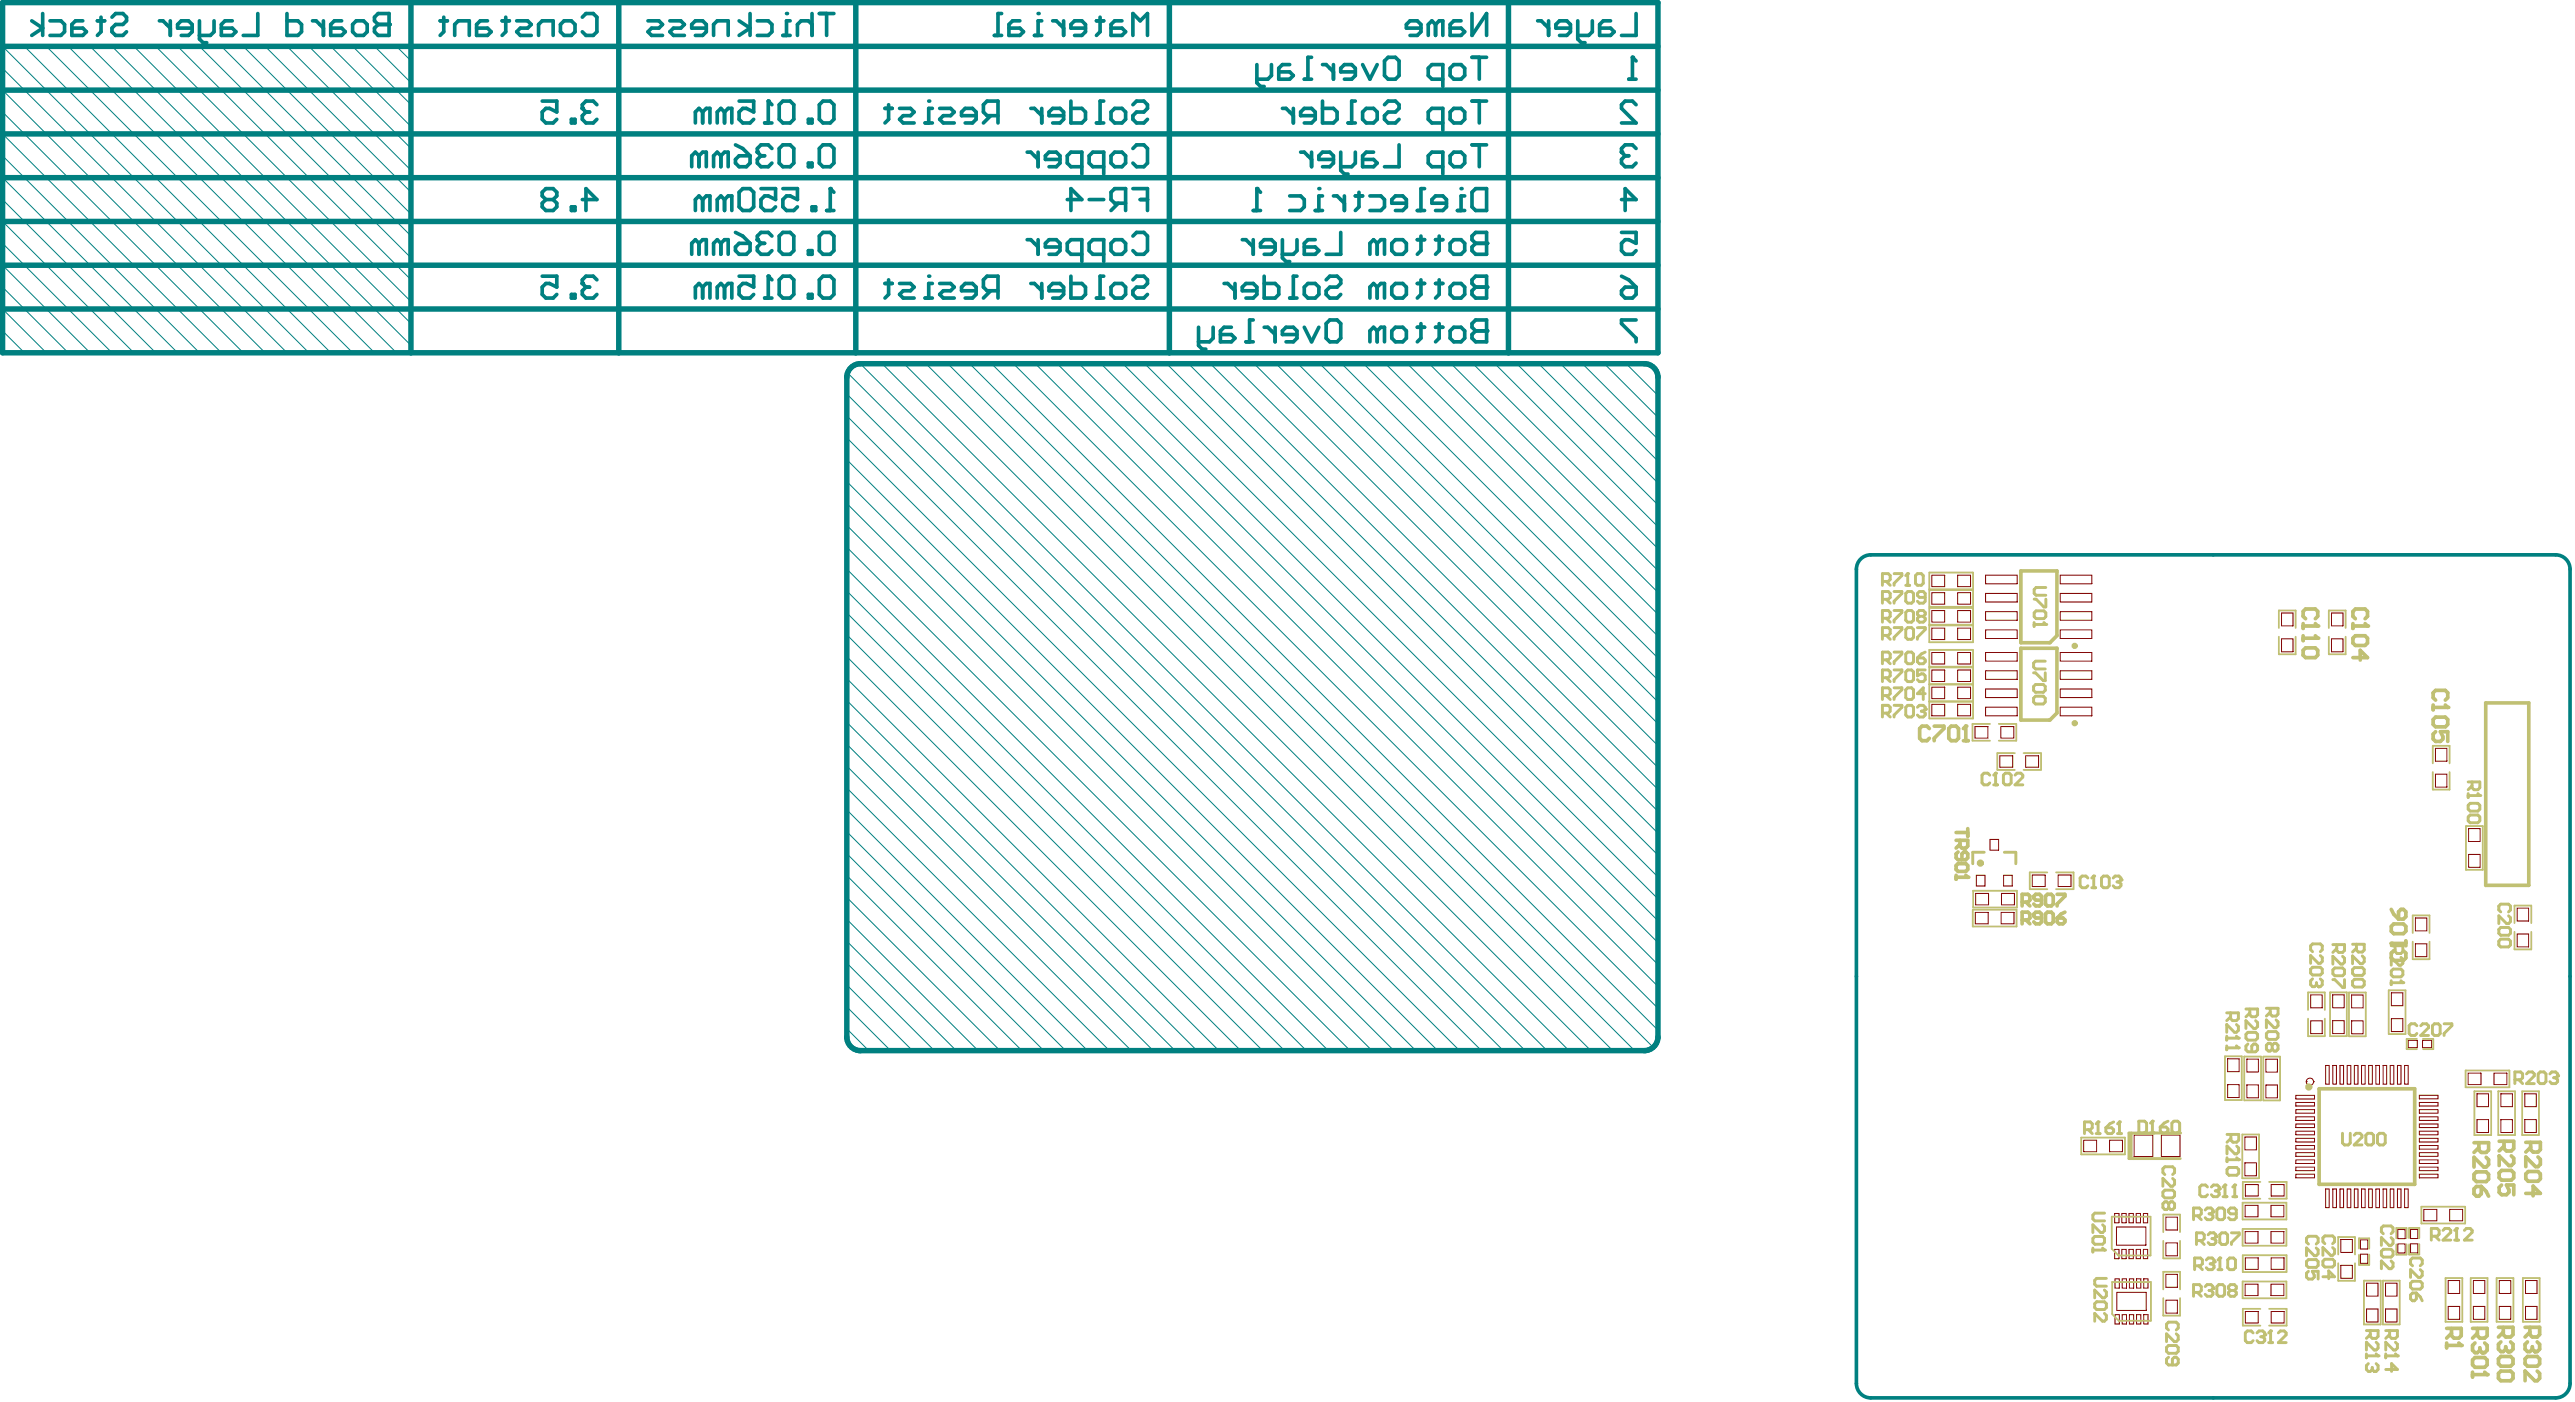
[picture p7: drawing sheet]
<svg xmlns="http://www.w3.org/2000/svg" width="597mm" height="325mm" viewBox="0 0 597 325" stroke-linecap="round" stroke-linejoin="round" font-family="sans-serif">
<g fill="none" stroke="#800000" stroke-width=".23">
<path d="M447.8 137.4h3v2.6h-3zM447.8 133.3h3v2.7h-3zM453.8 137.4h3v2.6h-3zM453.8 133.3h3v2.7h-3zM460.3 137.5h7.3v2h-7.3zM460.3 133.3h7.3v2h-7.3zM477.6 137.5h7.3v2h-7.3zM477.6 133.3h7.3v2h-7.3zM447.8 159.3h3v2.6h-3zM447.8 155.3h3v2.6h-3zM447.8 151.2h3v2.7h-3zM447.8 141.5h3v2.7h-3z"/>
<path d="M447.8 145.6h3v2.6h-3zM453.8 159.3h3v2.6h-3zM453.8 155.3h3v2.6h-3zM453.8 151.2h3v2.7h-3zM453.8 141.5h3v2.7h-3zM453.8 145.6h3v2.6h-3zM460.3 159.7h7.3v2h-7.3zM460.3 155.4h7.3v2h-7.3zM460.3 151.2h7.3v2h-7.3zM460.3 146h7.3v2h-7.3zM460.3 141.7h7.3v2h-7.3zM477.6 159.7h7.3v2h-7.3z"/>
<path d="M477.6 155.4h7.3v2h-7.3zM477.6 151.2h7.3v2h-7.3zM477.6 146h7.3v2h-7.3zM477.6 141.7h7.3v2h-7.3zM528.9 142.1h2.6v3h-2.6zM528.9 148h2.6v3h-2.6zM540.5 142.1h2.6v3h-2.6zM540.5 148h2.6v3h-2.6zM447.8 163.2h3v2.7h-3zM453.8 163.2h3v2.7h-3zM457.8 168.4h3v2.6h-3zM460.3 163.9h7.3v2h-7.3z"/>
<path d="M463.6 175.1h3v2.7h-3zM463.8 168.4h3v2.6h-3zM469.6 175.1h3v2.7h-3zM477.6 163.9h7.3v2h-7.3zM564.5 173.4h2.7v3h-2.7zM564.5 179.4h2.7v3h-2.7zM461.3 194.5h2v2.5h-2zM572.2 198h2.7v3h-2.7zM572.2 192h2.7v3h-2.7zM457.9 211.4h3v2.7h-3zM458 207h3v2.7h-3zM458.1 202.8h2v2.5h-2z"/>
<path d="M463.9 211.4h3v2.7h-3zM464 207h3v2.7h-3zM464.5 202.8h2v2.5h-2zM471.1 202.8h3v2.7h-3zM477.1 202.8h3v2.7h-3zM559.9 218.7h2.7v3h-2.7zM559.9 212.7h2.7v3h-2.7zM583.5 216.4h2.6v3h-2.6zM583.5 210.4h2.6v3h-2.6zM535.6 236.6h2.7v3h-2.7zM535.6 230.6h2.7v3h-2.7zM540.7 236.5h2.7v3h-2.7z"/>
<path d="M540.7 230.6h2.7v2.9h-2.7zM545.1 236.6h2.7v3h-2.7zM545.1 230.6h2.7v3h-2.7zM554.3 230.1h2.7v3h-2.7zM554.3 236.1h2.7v3h-2.7zM516.4 251.4h2.6v3h-2.6zM516.4 245.4h2.6v3h-2.6zM520.8 251.4h2.7v3h-2.7zM520.8 245.4h2.7v3h-2.7zM525.3 251.4h2.6v3h-2.6zM525.3 245.5h2.6v2.9h-2.6zM532.2 258.8h4.3v.8h-4.3z"/>
<path d="M532.2 255.5h4.3v.8h-4.3zM532.2 257.2h4.3v.8h-4.3zM532.2 253.8h4.3v.9h-4.3zM534.6 250.7h.1M534.6 250.7a.85 .85 0 0 0 .9 .8 .85 .85 0 0 0 .8-.8M534.6 250.7a.85 .85 0 0 1 .9-.9 .85 .85 0 0 1 .8 .9M536.3 250.7h.1M539.1 246.9h.8v4.3h-.8zM540.8 246.9h.8v4.3h-.8zM542.4 246.9h.9v4.3h-.9zM544.1 246.9h.8v4.3h-.8zM545.8 246.9h.8v4.3h-.8z"/>
<path d="M547.4 246.9h.9v4.3h-.9zM549.1 246.9h.8v4.3h-.8zM550.7 246.9h.9v4.3h-.9zM552.4 246.9h.8v4.3h-.8zM554.1 246.9h.8v4.3h-.8zM555.7 246.9h.9v4.3h-.9zM557.4 246.9h.8v4.3h-.8zM558.2 241.1h2.1v1.7h-2.1zM560.8 258.8h4.3v.8h-4.3zM560.8 255.5h4.3v.8h-4.3zM560.8 257.2h4.3v.8h-4.3zM560.8 253.8h4.3v.9h-4.3z"/>
<path d="M561.6 241.1h2.1v1.7h-2.1zM572.1 248.7h3v2.7h-3zM574.2 259.5h2.6v3h-2.6zM574.2 253.5h2.6v3h-2.6zM578.1 248.7h3v2.7h-3zM579.7 259.5h2.7v3h-2.7zM579.7 253.5h2.7v3h-2.7zM585.3 259.5h2.6v3h-2.6zM585.3 253.5h2.6v3h-2.6zM483 264.2h3v2.7h-3zM489 264.2h3v2.7h-3zM494.7 263h4.3v5h-4.3z"/>
<path d="M501 263h4.3v5h-4.3zM520.4 263.5h2.7v3h-2.7zM520.4 269.5h2.7v3h-2.7zM520.4 279.3h3v2.7h-3zM520.5 274.5h3v2.7h-3zM526.4 279.3h3v2.7h-3zM526.5 274.5h3v2.7h-3zM532.2 265.5h4.3v.8h-4.3zM532.2 262.1h4.3v.9h-4.3zM532.2 272.1h4.3v.9h-4.3zM532.2 270.5h4.3v.8h-4.3zM532.2 268.8h4.3v.8h-4.3z"/>
<path d="M532.2 267.1h4.3v.9h-4.3zM532.2 263.8h4.3v.8h-4.3zM532.2 260.5h4.3v.8h-4.3zM539.1 275.5h.8v4.4h-.8zM540.8 275.5h.8v4.4h-.8zM542.4 275.5h.9v4.4h-.9zM544.1 275.5h.8v4.4h-.8zM545.8 275.5h.8v4.4h-.8zM547.4 275.5h.9v4.4h-.9zM549.1 275.5h.8v4.4h-.8zM550.7 275.5h.9v4.4h-.9zM552.4 275.5h.8v4.4h-.8z"/>
<path d="M554.1 275.5h.8v4.4h-.8zM555.7 275.5h.9v4.4h-.9zM557.4 275.5h.8v4.4h-.8zM560.8 265.5h4.3v.8h-4.3zM560.8 262.1h4.3v.9h-4.3zM560.8 270.5h4.3v.8h-4.3zM560.8 272.1h4.3v.9h-4.3zM560.8 263.8h4.3v.8h-4.3zM560.8 267.1h4.3v.9h-4.3zM560.8 268.8h4.3v.8h-4.3zM560.8 260.5h4.3v.8h-4.3zM490.2 281.2h1v2.2h-1z"/>
<path d="M490.2 289.5h1v2.2h-1zM490.3 296.4h1v2.1h-1zM490.6 284.4h6.8v4.2h-6.8zM490.7 299.5h6.8v4.2h-6.8zM491.9 281.2h1v2.2h-1zM491.9 289.5h1v2.2h-1zM491.9 296.4h1v2.1h-1zM493.5 289.5h1v2.2h-1zM493.5 281.2h1v2.2h-1zM493.6 296.4h1v2.1h-1zM495.2 281.2h1v2.2h-1zM495.2 289.5h1v2.2h-1z"/>
<path d="M495.3 296.4h1v2.1h-1zM496.8 281.2h1v2.2h-1zM496.8 289.5h1v2.2h-1zM496.9 296.4h1v2.1h-1zM502.1 295.3h2.6v3h-2.6zM502.1 288h2.6v3h-2.6zM502.1 282.1h2.6v2.9h-2.6zM520.4 297.6h3v2.7h-3zM520.4 285.4h3v2.7h-3zM520.5 291.5h3v2.7h-3zM526.4 297.6h3v2.7h-3zM526.4 285.4h3v2.7h-3z"/>
<path d="M526.5 291.5h3v2.7h-3zM542.6 293.2h2.7v3h-2.7zM542.6 287.3h2.7v2.9h-2.7zM547.2 290.7h1.7v2.1h-1.7zM547.2 287.3h1.7v2.1h-1.7zM548.6 297.4h2.6v3h-2.6zM553 297.4h2.6v3h-2.6zM555.8 284.9h1.7v2.2h-1.7zM555.8 288.3h1.7v2.1h-1.7zM558.8 284.9h1.7v2.1h-1.7zM558.8 288.2h1.7v2.2h-1.7zM561.9 280.3h3v2.6h-3z"/>
<path d="M567.5 296.8h2.7v3h-2.7zM567.9 280.3h3v2.6h-3zM573.3 296.8h2.7v3h-2.7zM579.3 296.8h2.7v3h-2.7zM585.4 296.8h2.7v3h-2.7zM490.3 304.7h1v2.1h-1zM491.9 304.7h1v2.1h-1zM493.6 304.7h1v2.1h-1zM495.3 304.7h1v2.1h-1zM496.9 304.7h1v2.1h-1zM502.1 301.3h2.6v3h-2.6zM520.5 303.9h3v2.7h-3z"/>
<path d="M526.5 303.9h3v2.7h-3zM548.6 303.4h2.6v3h-2.6zM553 303.4h2.6v3h-2.6zM567.5 302.8h2.7v2.9h-2.7zM573.3 302.8h2.7v2.9h-2.7zM579.3 302.8h2.7v2.9h-2.7zM585.4 302.8h2.7v2.9h-2.7z"/>
</g>
<g fill="none" stroke="#c0c073" stroke-width=".42">
<path d="M447.2 132.7h10.2v3.9h-10.2zM447.2 136.7h10.2v3.9h-10.2zM447.2 140.9h10.2v3.9h-10.2zM447.2 144.9h10.2v3.9h-10.2zM447.2 150.6h10.2v3.9h-10.2zM447.2 154.7h10.2v3.9h-10.2zM447.2 158.6h10.2v3.9h-10.2zM528.3 147.6v4h3.8v-4M528.3 145.5v-4h3.8v4M539.8 147.6v4h3.9v-4M539.8 145.5v-4h3.9v4M447.2 162.6h10.2v3.9h-10.2z"/>
<path d="M461.3 167.8h-4.1v3.9h4.1M463.3 167.8h4.1v3.9h-4.1M467 174.5h-4v3.9h4M469.1 174.5h4v3.9h-4M563.9 176.9v-4.1h3.9v4.1M563.9 178.9v4.1h3.9v-4.1M571.6 191.4h3.9v10.2h-3.9zM457.3 210.8h10.1v3.9h-10.1zM457.4 206.4h10.1v3.9h-10.1zM474.6 202.2h-4.1v3.9h4.1M476.6 202.2h4.1v3.9h-4.1M559.3 218.2v4.1h3.9v-4.1"/>
<path d="M559.3 216.2v-4h3.9v4M582.9 213.9v-4h3.9v4M582.9 216v4h3.9v-4M535 234v-4h3.9v4M535 236.1v4h3.9v-4M540.1 230h3.9v10.1h-3.9zM544.5 230h3.9v10.2h-3.9zM553.7 229.5h3.9v10.1h-3.9zM515.8 244.8h3.9v10.1h-3.9zM520.2 244.9h3.9v10.1h-3.9zM524.6 244.9h3.9v10.1h-3.9zM560.2 240.8h-2.3v2.3h2.3"/>
<path d="M561.6 240.8h2.4M564.1 240.8v2.3h-2.4M571.5 248.1h10.2v3.9h-10.2zM573.6 252.9h3.9v10.1h-3.9zM579.1 252.9h3.9v10.1h-3.9zM584.6 252.9h3.9v10.1h-3.9zM482.4 263.6h10.2v3.9h-10.2zM519.8 262.9h3.9v10.2h-3.9zM519.9 278.7h10.1v3.9h-10.1zM524 273.9h-4.1v3.9h4.1M526 273.9h4v3.9h-4M561.3 279.7h10.1v3.8h-10.1z"/>
<path d="M489.5 282h9v9h-7.4l-1.6-1.6zM489.6 297.1h9v9h-7.4l-1.6-1.6zM501.5 285.5v-4h3.8v4M501.5 287.6v4h3.8v-4M501.5 298.8v-4.1h3.8v4.1M519.9 284.8h10.1v3.9h-10.1zM519.9 297h10.1v3.9h-10.1zM519.9 290.9h10.1v3.9h-10.1zM542 290.7v-4h3.9v4M542 292.8v4h3.9v-4M546.8 289.4v-2.4h2.4v2.4M546.8 290.8v2.4h2.4"/>
<path d="M548 296.8h3.9v10.1h-3.9zM549.2 290.7v2.4M552.4 296.8h3.9v10.1h-3.9zM555.5 287v-2.4h2.3v2.4M557.8 288.4v2.4h-2.3v-2.4M558.4 286.9v-2.3h2.4v2.3M558.4 288.4v2.3h2.4M560.8 288.3v2.4M566.9 296.2h3.9v10.1h-3.9zM572.7 296.2h3.9v10.1h-3.9zM578.7 296.2h3.9v10.1h-3.9zM584.8 296.2h3.9v10.1h-3.9z"/>
<path d="M501.5 300.8v4.1h3.8v-4.1M524 303.3h-4.1v3.9h4.1M526 303.3h4v3.9h-4"/>
</g>
<path d="M494 262.6v5.9M505.5 262.6h-12v5.9h11.9M553 308.4h2.7v1.3l-.4 .5h-.9l-.5-.5v-1.3M553 313.8v.9M553 314.2h2.7M553.9 309.3l-.9 .9M555.3 311.1l.4 .4v.9l-.4 .5h-.5l-1.8-1.8v1.8" fill="none" stroke="#c0c073" stroke-width=".68"/>
<path d="M468.4 132.3h8.4v15l-1.6 1.7h-6.8zM468.4 150.2h8.4v15l-1.6 1.7h-6.8zM576.2 162.9h10v42.3h-10zM537.6 252.3h22.1v22.2h-22.1zM573.5 264.8h3.4v1.7l-.6 .6h-1.1l-.6-.6v-1.7M573.5 275.5l.6-.5h1.1v1.7l-.6 .5h-.5l-.6-.5zM574.1 271.6h2.2l.6 .5v1.2l-.6 .5h-2.2l-.6-.5v-1.2zM574.6 265.9l-1.1 1.2M575.2 275l1.1 1.1 .6 1.1M576.3 268.2l.6 .6v1.1l-.6 .6h-.6l-2.2-2.3v2.3" fill="none" stroke="#c0c073" stroke-width=".85"/>
<path d="M460 197.5h-2.7v2.7M464.6 197.5h2.7v2.7" fill="none" stroke="#c0c073" stroke-width=".67"/>
<circle cx="555.7" cy="314.2" r=".34" fill="#c0c073"/>
<g fill="none" stroke="#c0c073" stroke-width=".68">
<path d="M520.6 233.8h2.7v1.4l-.4 .4h-.9l-.5-.4v-1.4M520.6 239.7l.5-.5h1.8l.4 .5v.9l-.4 .4h-1.8l-.5-.4zM521.5 234.7l-.9 .9M522.9 236.5l.4 .5v.9l-.4 .4h-.5l-1.8-1.8v1.8M525.4 233.7h2.7v1.3l-.5 .5h-.9l-.4-.5v-1.3M525.4 239.5l.4-.4h1.8l.5 .4v.9l-.5 .5h-1.8l-.4-.5zM526.3 234.6l-.9 .9M527.6 236.4l.5 .4v.9l-.5 .5h-.4l-1.8-1.8v1.8M521.1 241.9l-.5 .5v.9l.5 .5h1.8l.4-.5v-.9l-.4-.5h-.5l-.4 .5v1.4M526.7 242.2l.5-.4h.4l.5 .4v.9l-.5 .5h-.4l-.5-.5M526.7 242.2l-.4-.4h-.5l-.4 .4v.9l.4 .5h.5l.4-.5M526.7 242.2v.9"/>
<path d="M485.1 287l.5-.5h1.8l.4 .5v.9l-.4 .4h-1.8l-.5-.4zM485.1 289.2v1M485.1 289.7h2.7M487.4 283.8l.4 .5v.9l-.4 .4h-.5l-1.8-1.8v1.8M487.8 281.1h-2.2l-.5 .5v.9l.5 .4h2.2M534.7 292.4l.4-.5h1.8l.5 .5v.9l-.5 .4h-1.8l-.4-.4zM535.1 288.3l-.4-.4v-.9l.4-.5h1.8l.5 .5v.9l-.5 .4M535.1 294.6l-.4 .5v.9l.4 .4h.9l.5-.4v-.5l-.5-.9h1.4v1.8M536.9 289.2l.5 .5v.9l-.5 .4h-.4l-1.8-1.8v1.8M553 317.4h2.7l-1.3-1.4v1.8M555.3 313.8l.4 .4"/>
</g>
<circle cx="487.8" cy="289.7" r=".34" fill="#c0c073"/>
<path d="M471.4 159.1l.4-.5h1.9l.4 .5v.9l-.4 .4h-1.9l-.4-.4zM471.4 155.9h.4l1.9 1.8h.4v-1.8M474.1 153.2h-2.3l-.4 .5v.9l.4 .4h2.3M471.4 161.8l.4-.5h1.9l.4 .5v.9l-.4 .4h-1.9l-.4-.4zM487.4 289.2l.4 .5M487.8 299l.5 .4v.9l-.5 .5h-.4l-1.8-1.8v1.8M488.3 296.3h-2.3l-.4 .4v.9l.4 .5h2.3M485.6 302.1l.4-.4h1.8l.5 .4v.9l-.5 .5h-1.8l-.4-.5zM487.8 304.4l.5 .4v.9l-.5 .5h-.4l-1.8-1.8v1.8" fill="none" stroke="#c0c073" stroke-width=".68"/>
<path d="M573.2 307.8h3.3v1.7l-.5 .6h-1.2l-.5-.6v-1.7M574.3 309l-1.1 1.1M576 311.2l.5 .6v1.1l-.5 .6h-.6" fill="none" stroke="#c0c073" stroke-width=".85"/>
<circle cx="575.4" cy="313.5" r=".42" fill="#c0c073"/>
<path d="M573.2 315.2l.5-.6h2.3l.5 .6v1.1l-.5 .6h-2.3l-.5-.6zM573.2 318v1.1M573.2 318.6h3.3M573.7 311.2l-.5 .6v1.1l.5 .6h.6l.5-.6M574.8 312.9l.6 .6M574.8 312.4v.5" fill="none" stroke="#c0c073" stroke-width=".85"/>
<circle cx="576.5" cy="318.6" r=".42" fill="#c0c073"/>
<path d="M567.1 307.8h3.4v1.7l-.5 .6h-1.2l-.5-.6v-1.7M567.1 311.2v1.2M567.1 311.8h3.4M568.3 309l-1.2 1.1M576 318l.5 .6" fill="none" stroke="#c0c073" stroke-width=".85"/>
<circle cx="570.5" cy="311.8" r=".42" fill="#c0c073"/>
<path d="M570 311.2l.5 .6" fill="none" stroke="#c0c073" stroke-width=".85"/>
<path d="M554.3 219.2h2.7v1.3l-.4 .5h-1l-.4-.5v-1.3M554.3 225l.4-.4h1.9l.4 .4v.9l-.4 .5h-1.9l-.4-.5zM554.3 227.3v.9M554.3 227.7h2.7M555.2 220.1l-.9 .9M556.6 221.9l.4 .4v.9l-.4 .5h-.5l-1.8-1.8v1.8" fill="none" stroke="#c0c073" stroke-width=".68"/>
<circle cx="557" cy="227.7" r=".34" fill="#c0c073"/>
<path d="M540.8 218.9h2.7v1.4l-.5 .4h-.9l-.4-.4v-1.4M541.7 219.8l-.9 .9M540.8 224.8l.4-.5h1.8l.5 .5v.9l-.5 .4h-1.8l-.4-.4zM540.8 227h.4l1.8 1.8h.5v-1.8M543 221.6l.5 .5v.9l-.5 .4h-.4l-1.8-1.8v1.8M556.6 227.3l.4 .4" fill="none" stroke="#c0c073" stroke-width=".68"/>
<path d="M533.9 144.5v1.1M533.9 145.1h3.4M534.4 143.4l-.5-.6v-1.1l.5-.6h2.3l.6 .6v1.1l-.6 .6" fill="none" stroke="#c0c073" stroke-width=".85"/>
<circle cx="537.3" cy="145.1" r=".42" fill="#c0c073"/>
<path d="M533.9 147.3v1.2M533.9 147.9h3.4M536.7 144.5l.6 .6" fill="none" stroke="#c0c073" stroke-width=".85"/>
<circle cx="537.3" cy="147.9" r=".42" fill="#c0c073"/>
<path d="M534.4 150.1h2.3l.6 .6v1.1l-.6 .6h-2.3l-.5-.6v-1.1zM536.7 147.3l.6 .6" fill="none" stroke="#c0c073" stroke-width=".85"/>
<path d="M471.5 138.9h.5l1.8 1.8h.4v-1.8M474.2 136.2h-2.2l-.5 .4v.9l.5 .5h2.2M471.5 144.3v.9M471.5 144.7h2.7M472 141.6h1.8l.4 .4v.9l-.4 .5h-1.8l-.5-.5v-.9z" fill="none" stroke="#c0c073" stroke-width=".68"/>
<circle cx="474.2" cy="144.7" r=".34" fill="#c0c073"/>
<path d="M473.8 144.3l.4 .4M495.8 259.8h1.3l.5 .5v1.8l-.5 .4h-1.3zM498.9 259.8v2.7M498.5 262.5h.9" fill="none" stroke="#c0c073" stroke-width=".68"/>
<circle cx="498.9" cy="259.8" r=".34" fill="#c0c073"/>
<path d="M436.4 165.3h1.3l.5-.5v-.9l-.5-.4h-1.3v2.7M437.3 165.3l.9 .9M439.1 163.5h1.8v.4l-1.8 1.8v.5M441.8 163.9l.4-.4h.9l.5 .4v1.8l-.5 .5h-.9l-.4-.5zM444.5 163.9l.4-.4h.9l.5 .4v.5M498.9 259.8l-.4 .5M502.6 259.8l-.9 .5-.9 .9M500.8 261.2h1.3l.5 .4v.5l-.5 .4h-.9l-.4-.4zM503.5 260.3l.4-.5h.9l.5 .5v1.8l-.5 .4h-.9l-.4-.4z" fill="none" stroke="#c0c073" stroke-width=".68"/>
<path d="M468.7 213.2h1.4l.4-.5v-.9l-.4-.4h-1.4v2.7M469.6 213.2l.9 .9M473.2 212.7h-1.3l-.5-.4v-.5l.5-.4h.9l.4 .4v1.8l-.4 .5h-.9l-.5-.5M474.1 211.8l.5-.4h.9l.4 .4v1.8l-.4 .5h-.9l-.5-.5zM476.9 212.7h1.3l.5 .5v.4l-.5 .5h-.9l-.4-.5zM478.7 211.4l-.9 .4-.9 .9" fill="none" stroke="#c0c073" stroke-width=".85"/>
<circle cx="446.3" cy="164.4" r=".34" fill="#c0c073"/>
<g fill="none" stroke="#c0c073" stroke-width=".68">
<path d="M436.4 138.9h1.3l.5-.5v-.9l-.5-.4h-1.3v2.7M437.3 138.9l.9 .9M439.1 137.1h1.8v.4l-1.8 1.8v.5M441.8 137.5l.4-.4h.9l.5 .4v1.8l-.5 .5h-.9l-.4-.5zM446.3 138.4h-1.4l-.4-.4v-.5l.4-.4h.9l.5 .4v1.8l-.5 .5h-.9l-.4-.5M436.4 152.9h1.3l.5-.4v-.9l-.5-.5h-1.3v2.7M437.3 152.9l.9 .9M439.1 151.1h1.8v.5l-1.8 1.8v.4M441.8 151.6l.4-.5h.9l.5 .5v1.8l-.5 .4h-.9l-.4-.4zM444.5 152.5h1.3l.5 .4v.5l-.5 .4h-.9l-.4-.4zM446.3 151.1l-.9 .5-.9 .9M445.4 164.8h.4"/>
<path d="M445.8 164.8l.5 .5v.4l-.5 .5h-.9l-.4-.5M446.3 164.4l-.5 .4M583 250.2h1.3l.5-.4v-.9l-.5-.5h-1.3v2.7M583.9 250.2l.9 .9M585.7 248.9l.4-.5h.9l.5 .5v.4l-1.8 1.8h1.8M588.8 248.4h.9l.5 .5v1.8l-.5 .4h-.9l-.4-.4v-1.8zM591.1 248.9l.4-.5h.9l.5 .5v.4"/>
</g>
<path d="M579.3 264.5h3.4v1.7l-.6 .5h-1.1l-.6-.5v-1.7M579.3 271.8l.6-.6h2.2l.6 .6v1.1l-.6 .6h-2.2l-.6-.6zM579.9 274.6l-.6 .6v1.1l.6 .6h1.1l.6-.6v-.6l-.6-1.1h1.7v2.3M580.4 265.6l-1.1 1.1M582.1 267.9l.6 .5v1.2l-.6 .5h-.5l-2.3-2.2v2.2M585.5 264.7h3.4v1.7l-.6 .6h-1.1l-.6-.6v-1.7M585.5 272.1l.6-.6h2.2l.6 .6v1.1l-.6 .5h-2.2l-.6-.5zM585.5 276.6h3.4l-1.7-1.7v2.2M586.6 265.9l-1.1 1.1M588.3 268.1l.6 .6v1.1l-.6 .6h-.6l-2.2-2.3v2.3" fill="none" stroke="#c0c073" stroke-width=".85"/>
<circle cx="592.9" cy="249.3" r=".34" fill="#c0c073"/>
<path d="M572.1 181.2h2.7v1.4l-.4 .4h-.9l-.5-.4v-1.4M572.1 183.9v.9M572.1 184.4h2.7M573 182.1l-.9 .9M579.2 215.4l.5-.5h1.8l.4 .5v.9l-.4 .4h-1.8l-.5-.4zM579.2 218.1l.5-.5h1.8l.4 .5v.9l-.4 .4h-1.8l-.5-.4zM579.7 211.3l-.5-.4v-.9l.5-.5h1.8l.4 .5v.9l-.4 .4M581.5 212.2l.4 .5v.9l-.4 .4h-.5l-1.8-1.8v1.8M592 249.8h.4M592.4 249.8l.5 .4v.5l-.5 .4h-.9l-.4-.4M592.9 249.3l-.5 .5" fill="none" stroke="#c0c073" stroke-width=".68"/>
<circle cx="574.8" cy="184.4" r=".34" fill="#c0c073"/>
<path d="M572.1 186.6l.5-.4h1.8l.4 .4v.9l-.4 .5h-1.8l-.5-.5zM572.1 189.3l.5-.4h1.8l.4 .4v.9l-.4 .5h-1.8l-.5-.5zM574.4 183.9l.4 .5M548.5 308.4h2.8v1.3l-.5 .5h-.9l-.5-.5v-1.3M548.5 313.8v.9M548.5 314.2h2.8M549.4 309.3l-.9 .9M550.8 311.1l.5 .4v.9l-.5 .5h-.4l-1.9-1.8v1.8" fill="none" stroke="#c0c073" stroke-width=".68"/>
<circle cx="551.3" cy="314.2" r=".34" fill="#c0c073"/>
<path d="M550.8 313.8l.5 .4M550.8 316l.5 .5v.9l-.5 .4h-.4" fill="none" stroke="#c0c073" stroke-width=".68"/>
<circle cx="550.4" cy="317.8" r=".34" fill="#c0c073"/>
<g fill="none" stroke="#c0c073" stroke-width=".68">
<path d="M543 262.6v2.3l.5 .4h.9l.4-.4v-2.3M545.7 263.1l.5-.5h.9l.4 .5v.4l-1.8 1.8h1.8M548.4 263.1l.5-.5h.9l.4 .5v1.8l-.4 .4h-.9l-.5-.4zM551.1 263.1l.5-.5h.9l.4 .5v1.8l-.4 .4h-.9l-.5-.4zM552 290l.5-.5h1.8l.4 .5v.9l-.4 .4h-1.8l-.5-.4zM552.5 285.9l-.5-.4v-.9l.5-.5h1.8l.4 .5v.9l-.4 .4M554.3 286.8l.4 .5v.9l-.4 .4h-.5l-1.8-1.8v1.8M554.3 292.2l.4 .5v.9l-.4 .4h-.5l-1.8-1.8v1.8M558.8 297.4l.4-.5h1.8l.5 .5v.9l-.5 .4h-1.8l-.4-.4zM559.2 293.3l-.4-.4v-.9l.4-.5h1.8l.5 .5v.9l-.5 .4M560.1 299.6l.9 .9 .5 .9M561 294.2l.5 .5v.9l-.5 .4h-.4l-1.8-1.8v1.8"/>
<path d="M549 316l-.5 .5v.9l.5 .4h.4l.5-.4M549.9 317.4l.5 .4M549.9 316.9v.5M558.8 300.1l.4-.5h.9v1.4l-.4 .4h-.5l-.4-.4z"/>
</g>
<path d="M554.3 218.6h3.4M557.7 218.1v1.1M554.9 220.3l-.6 .6v1.1l.6 .6h2.2l.6-.6v-1.1l-.6-.6" fill="none" stroke="#c0c073" stroke-width=".85"/>
<circle cx="554.3" cy="218.6" r=".42" fill="#c0c073"/>
<path d="M554.3 218.6l.6 .6M554.3 214.7l.6-.6h2.2l.6 .6v1.1l-.6 .6h-2.2l-.6-.6zM554.3 210.7l.6 1.2 1.1 1.1M556 211.3l.6-.6h.5l.6 .6v1.1l-.6 .6h-1.1z" fill="none" stroke="#c0c073" stroke-width=".85"/>
<path d="M522.3 308.9l-.5-.5h-.9l-.4 .5v1.8l.4 .4h.9l.5-.4M523.2 308.9l.4-.5h.9l.5 .5v.4" fill="none" stroke="#c0c073" stroke-width=".68"/>
<circle cx="525" cy="309.3" r=".34" fill="#c0c073"/>
<path d="M524.1 309.8h.4M524.5 309.8l.5 .4v.5l-.5 .4h-.9l-.4-.4M525 309.3l-.5 .5M525.9 311.1h.9M526.3 308.4v2.7" fill="none" stroke="#c0c073" stroke-width=".68"/>
<circle cx="526.3" cy="308.4" r=".34" fill="#c0c073"/>
<path d="M516.2 262.9h2.7v1.4l-.4 .4h-.9l-.5-.4v-1.4M516.2 268.3v.9M516.2 268.8h2.7M517.1 263.8l-.9 .9M518.5 265.6l.4 .5v.9l-.4 .4h-.5l-1.8-1.8v1.8M526.3 308.4l-.4 .5M528.1 308.9l.5-.5h.9l.4 .5v.4l-1.8 1.8h1.8" fill="none" stroke="#c0c073" stroke-width=".68"/>
<circle cx="518.9" cy="268.8" r=".34" fill="#c0c073"/>
<path d="M516.2 234.7h2.7v1.4l-.5 .4h-.9l-.4-.4v-1.4M517.1 235.6l-.9 .9M518.4 237.4l.5 .5v.9l-.5 .4h-.4l-1.8-1.8v1.8M516.2 240.1v.9M516.2 240.6h2.7M516.2 271l.5-.4h1.8l.4 .4v.9l-.4 .5h-1.8l-.5-.5zM518.5 268.3l.4 .5" fill="none" stroke="#c0c073" stroke-width=".68"/>
<circle cx="518.9" cy="240.6" r=".34" fill="#c0c073"/>
<path d="M516.2 242.4v.9M516.2 242.8h2.7M518.4 240.1l.5 .5" fill="none" stroke="#c0c073" stroke-width=".68"/>
<circle cx="518.9" cy="242.8" r=".34" fill="#c0c073"/>
<g fill="none" stroke="#c0c073" stroke-width=".68">
<path d="M436.4 134.7h1.3l.5-.4v-.9l-.5-.5h-1.3v2.7M437.3 134.7l.9 .9M439.1 132.9h1.8v.5l-1.8 1.8v.4M441.8 135.6h.9M442.2 132.9v2.7M436.4 143.3h1.3l.5-.5v-.9l-.5-.4h-1.3v2.7M436.4 157.1h1.3l.5-.5v-.9l-.5-.4h-1.3v2.7M437.3 157.1l.9 .9M437.3 143.3l.9 .9M439.1 155.3h1.8v.4l-1.8 1.8v.5M439.1 141.5h1.8v.4l-1.8 1.8v.5M439.1 159.4h1.8v.5l-1.8 1.8v.4"/>
<path d="M441.8 155.7l.4-.4h.9l.5 .4v1.8l-.5 .5h-.9l-.4-.5zM441.8 141.9l.4-.4h.9l.5 .4v1.8l-.5 .5h-.9l-.4-.5zM441.8 159.9l.4-.5h.9l.5 .5v1.8l-.5 .4h-.9l-.4-.4zM444.9 142.8l-.4-.4v-.5l.4-.4h.9l.5 .4v.5l-.5 .4M444.9 142.8l-.4 .5v.4l.4 .5h.9l.5-.5v-.4l-.5-.5M444.9 142.8h.9M446.3 155.3h-1.8v1.3l.9-.4h.4l.5 .4v.9l-.5 .5h-.9l-.4-.5M436.4 161.2h1.3l.5-.4v-.9l-.5-.5h-1.3v2.7M437.3 161.2l.9 .9M446.3 160.8h-1.8l1.3-1.4v2.7M518.4 242.4l.5 .4"/>
</g>
<path d="M468.7 209.1h1.4l.4-.5v-.9l-.4-.5h-1.4v2.8M469.6 209.1l.9 .9M473.2 208.6h-1.3l-.5-.4v-.5l.5-.5h.9l.4 .5v1.8l-.4 .5h-.9l-.5-.5M474.1 207.7l.5-.5h.9l.4 .5v1.8l-.4 .5h-.9l-.5-.5zM476.9 207.2h1.8v.5l-1.8 1.8v.5" fill="none" stroke="#c0c073" stroke-width=".85"/>
<circle cx="442.2" cy="132.9" r=".34" fill="#c0c073"/>
<path d="M442.2 132.9l-.4 .5M444 133.4l.5-.5h.9l.4 .5v1.8l-.4 .4h-.9l-.5-.4z" fill="none" stroke="#c0c073" stroke-width=".68"/>
<path d="M579.2 307.6h3.3v1.7l-.5 .5h-1.2l-.5-.5v-1.7M580.3 308.7l-1.1 1.1M582 311l.5 .5v1.2l-.5 .5h-.6" fill="none" stroke="#c0c073" stroke-width=".85"/>
<circle cx="581.4" cy="313.2" r=".42" fill="#c0c073"/>
<path d="M579.2 314.9l.5-.5h2.3l.5 .5v1.1l-.5 .6h-2.3l-.5-.6zM579.7 311l-.5 .5v1.2l.5 .5h.6l.5-.5M579.7 317.7h2.3l.5 .6v1.1l-.5 .6h-2.3l-.5-.6v-1.1zM580.8 312.7l.6 .5M580.8 312.1v.6M585.3 307.6h3.4v1.7l-.6 .5h-1.1l-.5-.5v-1.7M586.5 308.7l-1.2 1.1M588.1 311l.6 .5v1.2l-.6 .5h-.5" fill="none" stroke="#c0c073" stroke-width=".85"/>
<circle cx="587.6" cy="313.2" r=".42" fill="#c0c073"/>
<path d="M564 163.4v1.1M564 163.9h3.4M564.6 162.2l-.6-.5v-1.1l.6-.6h2.2l.6 .6v1.1l-.6 .5M585.3 314.9l.6-.5h2.2l.6 .5v1.1l-.6 .6h-2.2l-.6-.6zM585.9 311l-.6 .5v1.2l.6 .5h.6l.5-.5M587 312.7l.6 .5M587 312.1v.6M588.1 317.7l.6 .6v1.1l-.6 .6h-.5l-2.3-2.3v2.3" fill="none" stroke="#c0c073" stroke-width=".85"/>
<path d="M545.3 218.8h2.7v1.4l-.4 .4h-.9l-.5-.4v-1.4M546.2 219.7l-.9 .9M545.3 224.7l.5-.5h1.8l.4 .5v.9l-.4 .4h-1.8l-.5-.4zM545.3 227.4l.5-.5h1.8l.4 .5v.9l-.4 .4h-1.8l-.5-.4zM547.6 221.5l.4 .5v.9l-.4 .4h-.5l-1.8-1.8v1.8" fill="none" stroke="#c0c073" stroke-width=".68"/>
<circle cx="567.4" cy="163.9" r=".42" fill="#c0c073"/>
<path d="M545.4 144.5v1.1M545.4 145.1h3.4M546 143.4l-.6-.6v-1.1l.6-.6h2.2l.6 .6v1.1l-.6 .6M564.6 166.2h2.2l.6 .6v1.1l-.6 .5h-2.2l-.6-.5v-1.1zM564.6 169.6l-.6 .5v1.2l.6 .5h1.1l.6-.5v-.6l-.6-1.1h1.7v2.2M566.8 163.4l.6 .5" fill="none" stroke="#c0c073" stroke-width=".85"/>
<circle cx="548.8" cy="145.1" r=".42" fill="#c0c073"/>
<path d="M545.4 152.4h3.4l-1.7-1.7v2.3M546 147.3h2.2l.6 .6v1.1l-.6 .6h-2.2l-.6-.6v-1.1zM548.2 144.5l.6 .6" fill="none" stroke="#c0c073" stroke-width=".85"/>
<path d="M535.6 224.6l.5-.4h1.8l.4 .4v.9l-.4 .5h-1.8l-.5-.5zM536.1 220.5l-.5-.4v-.9l.5-.5h1.8l.4 .5v.9l-.4 .4M537.9 221.5l.4 .4v.9l-.4 .5h-.5l-1.8-1.8v1.8M537.9 226.9l.4 .4v.9l-.4 .5h-.5" fill="none" stroke="#c0c073" stroke-width=".68"/>
<circle cx="537.4" cy="228.7" r=".34" fill="#c0c073"/>
<g fill="none" stroke="#c0c073" stroke-width=".68">
<path d="M536.1 226.9l-.5 .4v.9l.5 .5h.4l.5-.5M537 228.2l.4 .5M537 227.8v.4M501.8 272.2l-.4-.4v-.9l.4-.5h1.8l.5 .5v.9l-.5 .4M501.8 275.8h1.8l.5 .5v.9l-.5 .4h-1.8l-.4-.4v-.9zM502.7 279l.5-.5h.4l.5 .5v.9l-.5 .4h-.4l-.5-.4M502.7 279l-.4-.5h-.5l-.4 .5v.9l.4 .4h.5l.4-.4M502.7 279v.9M503.6 273.1l.5 .5v.9l-.5 .4h-.4l-1.8-1.8v1.8M502.2 312.3l.5-.5h1.8l.4 .5v.9l-.4 .4h-1.8l-.5-.4zM502.7 308.2l-.5-.4v-.9l.5-.5h1.8l.4 .5v.9l-.4 .4M502.7 314.5l-.5 .5v.9l.5 .4h1.8l.4-.4v-.9l-.4-.5h-.5l-.4 .5v1.3"/>
<path d="M504.5 309.1l.4 .5v.9l-.4 .4h-.5l-1.8-1.8v1.8"/>
</g>
<path d="M453.4 194.7h2.7v1.4l-.4 .4h-.9l-.5-.4v-1.4M453.4 192.9h2.7M453.9 197.4l-.5 .5v.9l.5 .4h1.8l.4-.4v-.9l-.4-.5h-.5l-.4 .5v1.3M454.3 195.6l-.9 .9M456.1 192v1.8M453.4 200.6l.5-.5h1.8l.4 .5v.9l-.4 .4h-1.8l-.5-.4zM453.4 202.8v1M453.4 203.3h2.7" fill="none" stroke="#c0c073" stroke-width=".85"/>
<circle cx="456.1" cy="203.3" r=".42" fill="#c0c073"/>
<path d="M447.2 168.8l-.5-.5h-1.2l-.5 .5v2.3l.5 .6h1.2l.5-.6M448.4 168.3h2.2v.5l-2.2 2.3v.6M451.7 168.8l.6-.5h1.1l.6 .5v2.3l-.6 .6h-1.1l-.6-.6zM455.1 171.7h1.2M455.7 168.3v3.4M455.7 202.8l.4 .5" fill="none" stroke="#c0c073" stroke-width=".85"/>
<circle cx="455.7" cy="168.3" r=".42" fill="#c0c073"/>
<path d="M455.7 168.3l-.6 .5" fill="none" stroke="#c0c073" stroke-width=".85"/>
<path d="M436.4 147.3h1.3l.5-.5v-.9l-.5-.4h-1.3v2.7M437.3 147.3l.9 .9M439.1 145.5h1.8v.4l-1.8 1.8v.5M441.8 145.9l.4-.4h.9l.5 .4v1.8l-.5 .5h-.9l-.4-.5zM444.5 145.5h1.8v.4l-1.8 1.8v.5M508.7 293.3h1.4l.4-.4v-.9l-.4-.5h-1.4v2.7M509.6 293.3l.9 .9M511.4 292l.5-.5h.9l.4 .5v.4" fill="none" stroke="#c0c073" stroke-width=".68"/>
<circle cx="513.2" cy="292.4" r=".34" fill="#c0c073"/>
<path d="M512.3 292.9h.5M512.8 292.9l.4 .4v.5l-.4 .4h-.9l-.5-.4M513.2 292.4l-.4 .5M514.1 294.2h.9M514.6 291.5v2.7" fill="none" stroke="#c0c073" stroke-width=".68"/>
<circle cx="514.6" cy="291.5" r=".34" fill="#c0c073"/>
<path d="M514.6 291.5l-.5 .5M516.4 292l.4-.5h.9l.5 .5v1.8l-.5 .4h-.9l-.4-.4zM563.6 286.5h1.3l.5-.5v-.9l-.5-.4h-1.3v2.7M564.5 286.5l.9 .9M566.3 285.1l.5-.4h.9l.4 .4v.5l-1.8 1.8h1.8M569 287.4h.9M569.5 284.7v2.7" fill="none" stroke="#c0c073" stroke-width=".68"/>
<circle cx="569.5" cy="284.7" r=".34" fill="#c0c073"/>
<path d="M509.2 287.5h1.3l.5-.4v-.9l-.5-.5h-1.3v2.7M510.1 287.5l.9 .9M511.9 286.2l.4-.5h.9l.5 .5v.4M569.5 284.7l-.5 .4M571.3 285.1l.4-.4h.9l.5 .4v.5l-1.8 1.8h1.8" fill="none" stroke="#c0c073" stroke-width=".68"/>
<circle cx="513.7" cy="286.6" r=".34" fill="#c0c073"/>
<path d="M508.5 281.8h1.3l.5-.5v-.9l-.5-.4h-1.3v2.7M509.4 281.8l.9 .9M511.2 280.4l.4-.4h.9l.5 .4v.5M512.8 287.1h.4M513.2 287.1l.5 .4v.5l-.5 .4h-.9l-.4-.4M513.7 286.6l-.5 .5M515 285.7h.9l.5 .5v1.8l-.5 .4h-.9l-.4-.4v-1.8zM517.3 285.7h1.8v.5l-1.8 1.8v.4" fill="none" stroke="#c0c073" stroke-width=".68"/>
<circle cx="513" cy="280.9" r=".34" fill="#c0c073"/>
<g fill="none" stroke="#c0c073" stroke-width=".68">
<path d="M560.2 237.7l-.4-.4h-.9l-.5 .4v1.8l.5 .5h.9l.4-.5M561.1 237.7l.5-.4h.9l.4 .4v.5l-1.8 1.8h1.8M563.8 237.7l.5-.4h.9l.5 .4v1.8l-.5 .5h-.9l-.5-.5zM566.6 237.3h1.8v.4l-1.8 1.8v.5M483.2 261.8h1.3l.5-.4v-.9l-.5-.5h-1.3v2.7M484.1 261.8l.9 .9M485.9 262.7h.9M486.4 260v2.7M514.3 280h.9l.5 .4v1.8l-.5 .5h-.9l-.4-.5v-1.8zM512.1 281.3h.4M512.5 281.3l.5 .5v.4l-.5 .5h-.9l-.4-.5M513 280.9l-.5 .4"/>
<path d="M518.4 281.3h-1.4l-.4-.4v-.5l.4-.4h.9l.5 .4v1.8l-.5 .5h-.9l-.4-.5"/>
</g>
<circle cx="486.4" cy="260" r=".34" fill="#c0c073"/>
<path d="M486.4 260l-.5 .5M488.2 261.4h1.3l.5 .4v.5l-.5 .4h-.9l-.4-.4zM490 260l-.9 .5-.9 .9M490.9 262.7h.9M491.3 260v2.7" fill="none" stroke="#c0c073" stroke-width=".68"/>
<circle cx="491.3" cy="260" r=".34" fill="#c0c073"/>
<path d="M491.3 260l-.4 .5M508.5 299.5h1.3l.5-.4v-.9l-.5-.5h-1.3v2.7M509.4 299.5l.9 .9M511.2 298.2l.4-.5h.9l.5 .5v.4M538.5 292.3l.4-.5h1.8l.5 .5v.9l-.5 .4h-1.8l-.4-.4zM538.5 295.9h2.7l-1.4-1.4v1.8M538.9 288.2l-.4-.4v-.9l.4-.5h1.8l.5 .5v.9l-.5 .4M540.7 289.1l.5 .5v.9l-.5 .4h-.4l-1.8-1.8v1.8" fill="none" stroke="#c0c073" stroke-width=".68"/>
<circle cx="513" cy="298.6" r=".34" fill="#c0c073"/>
<path d="M511.7 275.1l-.4-.5h-.9l-.5 .5v1.8l.5 .4h.9l.4-.4M512.6 275.1l.5-.5h.9l.4 .5v.4M512.1 299.1h.4M512.5 299.1l.5 .4v.5l-.5 .4h-.9l-.4-.4M513 298.6l-.5 .5M514.3 297.7h.9l.5 .5v1.8l-.5 .4h-.9l-.4-.4v-1.8zM517 299.1h.9M517 299.1l-.4 .4v.5l.4 .4h.9l.5-.4v-.5l-.5-.4M517 299.1l-.4-.5v-.4l.4-.5h.9l.5 .5v.4l-.5 .5" fill="none" stroke="#c0c073" stroke-width=".68"/>
<circle cx="514.4" cy="275.5" r=".34" fill="#c0c073"/>
<path d="M513.5 276h.5M514 276l.4 .4v.5l-.4 .4h-.9l-.5-.4M514.4 275.5l-.4 .5M515.3 277.3h.9M515.8 274.6v2.7" fill="none" stroke="#c0c073" stroke-width=".68"/>
<circle cx="515.8" cy="274.6" r=".34" fill="#c0c073"/>
<path d="M515.8 274.6l-.5 .5M517.6 277.3h.9M518 274.6v2.7" fill="none" stroke="#c0c073" stroke-width=".68"/>
<circle cx="518" cy="274.6" r=".34" fill="#c0c073"/>
<path d="M484 203.5l-.5-.5h-.9l-.4 .5v1.8l.4 .4h.9l.5-.4M484.9 205.7h.9M485.3 203v2.7M518 274.6l-.4 .5" fill="none" stroke="#c0c073" stroke-width=".68"/>
<circle cx="485.3" cy="203" r=".34" fill="#c0c073"/>
<path d="M485.3 203l-.4 .5M487.1 203.5l.5-.5h.9l.4 .5v1.8l-.4 .4h-.9l-.5-.4zM489.8 203.5l.5-.5h.9l.4 .5v.4" fill="none" stroke="#c0c073" stroke-width=".68"/>
<circle cx="491.6" cy="203.9" r=".34" fill="#c0c073"/>
<path d="M461.2 179.6l-.4-.4h-.9l-.5 .4v1.8l.5 .5h.9l.4-.5M462.6 179.2v2.7M462.1 181.9h.9M490.7 204.4h.5M491.2 204.4l.4 .4v.5l-.4 .4h-.9l-.5-.4M491.6 203.9l-.4 .5" fill="none" stroke="#c0c073" stroke-width=".68"/>
<circle cx="462.6" cy="179.2" r=".34" fill="#c0c073"/>
<path d="M462.6 179.2l-.5 .4M464.4 179.6l.4-.4h.9l.5 .4v1.8l-.5 .5h-.9l-.4-.5zM467.1 179.6l.5-.4h.9l.4 .4v.5l-1.8 1.8h1.8" fill="none" stroke="#c0c073" stroke-width=".68"/>
<g fill="none" stroke="#c0c073" stroke-width=".83">
<circle cx="459.1" cy="200" r=".42"/>
<circle cx="535.2" cy="251.9" r=".42"/>
</g>
<g fill="none" stroke="#c0c073" stroke-width=".85">
<circle cx="480.9" cy="149.7" r=".3"/>
<circle cx="480.9" cy="167.6" r=".3"/>
</g>
<g fill="none" stroke="#008080" stroke-width="1.3">
<path d="M.6 .6h383.7v81.2h-383.7zM.6 10.7h383.7M95.3 .6v81.2M143.4 .6v81.2M198.4 .6v81.2M271.1 .6v81.2M349.7 .6v81.2M.6 31h383.7M.6 20.9h383.7M.6 51.3h383.7M.6 41.2h383.7M.6 71.6h383.7"/>
<path d="M.6 61.5h383.7M197.5 85l1.1-.6 .6-.1h182.2a3.2 3.2 0 0 1 2.9 2.9v153.4a3.2 3.2 0 0 1-2.9 2.9h-182.2a3.2 3.2 0 0 1-2.9-2.9v-153.4a3.2 3.2 0 0 1 1.2-2.2z"/>
</g>
<g fill="none" stroke="#008080" stroke-width=".23">
<path d="M.6 10.7l71 71.1M.6 15.8l65.9 66M5.7 10.7l71 71.1M10.7 10.7l71.1 71.1M15.8 10.7l71 71.1M20.9 10.7l71 71.1M26 10.7l69.3 69.3M31 10.7l64.3 64.3M36.1 10.7l59.2 59.2M41.2 10.7l54.1 54.1M46.2 10.7l49.1 49M51.3 10.7l44 44"/>
<path d="M56.4 10.7l38.9 38.9M61.5 10.7l33.8 33.8M66.5 10.7l28.8 28.8M71.6 10.7l23.7 23.7M76.7 10.7l18.6 18.6M81.8 10.7l13.5 13.5M86.8 10.7l8.5 8.5M91.9 10.7l3.4 3.4M.6 31l50.7 50.8M.6 36.1l45.6 45.7M.6 20.9l60.9 60.9M.6 26l55.8 55.8"/>
<path d="M.6 41.2l40.6 40.6M.6 56.4l25.4 25.4M.6 46.2l35.5 35.6M.6 51.3l30.4 30.5M.6 66.5l15.2 15.3M.6 61.5l20.3 20.3M.6 71.6l10.1 10.2M.6 76.7l5.1 5.1M196.3 91.3l152.2 152.2M196.3 96.4l147.2 147.1M196.5 86.4l157.1 157.1M199.4 84.2l159.3 159.3"/>
<path d="M204.5 84.2l159.2 159.3M209.5 84.2l159.3 159.3M214.6 84.2l159.3 159.3M219.7 84.2l159.3 159.3M224.7 84.2l158.6 158.5M229.8 84.2l154.5 154.5M234.9 84.2l149.4 149.5M240 84.2l144.3 144.4M245 84.2l139.3 139.3M250.1 84.2l134.2 134.3M255.2 84.2l129.1 129.2M260.3 84.2l124 124.1"/>
<path d="M265.3 84.2l119 119M270.4 84.2l113.9 114M275.5 84.2l108.8 108.9M280.5 84.2l103.8 103.8M285.6 84.2l98.7 98.8M290.7 84.2l93.6 93.7M295.8 84.2l88.5 88.6M300.8 84.2l83.5 83.5M305.9 84.2l78.4 78.5M311 84.2l73.3 73.4M316.1 84.2l68.2 68.3M321.1 84.2l63.2 63.2"/>
<path d="M326.2 84.2l58.1 58.2M331.3 84.2l53 53.1M336.3 84.2l48 48M341.4 84.2l42.9 43M346.5 84.2l37.8 37.9M351.6 84.2l32.7 32.8M356.6 84.2l27.7 27.7M361.7 84.2l22.6 22.7M366.8 84.2l17.5 17.6M371.9 84.2l12.4 12.5M376.9 84.2l7.4 7.4M382.1 84.4l2.1 2"/>
<path d="M196.3 101.5l142.1 142M196.3 106.5l137 137M196.3 111.6l131.9 131.9M196.3 116.7l126.9 126.8M196.3 121.7l121.8 121.8M196.3 126.8l116.7 116.7M196.3 131.9l111.6 111.6M196.3 137l106.6 106.5M196.3 157.3l86.3 86.2M196.3 142l101.5 101.5M196.3 147.1l96.4 96.4M196.3 152.2l91.4 91.3"/>
<path d="M196.3 162.3l81.2 81.2M196.3 167.4l76.1 76.1M196.3 172.5l71.1 71M196.3 177.5l66 66M196.3 187.7l55.8 55.8M196.3 192.8l50.8 50.7M196.3 197.8l45.7 45.7M196.3 182.6l60.9 60.9M196.3 202.9l40.6 40.6M196.3 208l35.6 35.5M196.3 213l30.5 30.5M196.3 218.1l25.4 25.4"/>
<path d="M196.3 228.3l15.3 15.2M196.3 233.3l10.2 10.2M196.3 238.4l5.1 5.1M196.3 223.2l20.3 20.3"/>
</g>
<path d="M377.6 18.4h1.7M378.4 13.3v5.1M430.3 131.9v188.7M433.7 128.6h158.7M595.8 131.9v188.7M433.7 324h158.7" fill="none" stroke="#008080" stroke-width=".85"/>
<circle cx="378.4" cy="13.3" r=".42" fill="#008080"/>
<g fill="none" stroke="#008080" stroke-width=".85">
<path d="M329.4 6.5h-3.4v-.8l.8-.9h1.7l.9 .9v1.7l-.9 .8h-1.7M332.8 5.7l.8-.9h.9v3.4M332.8 5.7v2.5M332.8 5.7l-.9-.9-.8 .9v2.5M338.7 4.8h-1.7l-.9 .9v2.5h2.6l.8-.8-.8-.9h-2.6M341.2 3.1v5.1l3.4-5.1v5.1M378.4 13.3l.9 .8M247.4 46.2h3.4l-2.6-2.5v5.1M252.5 46.2h3.4M259.2 47.1l-1.7 1.7M260.9 47.1h-2.5l-.9-.9v-1.6l.9-.9h2.5v5.1M262.6 43.7h3.4v5.1"/>
<path d="M264.3 46.2h1.7M337.8 48.8h1.7M339.5 45.4h-.8v3.4M341.2 44.6l.9-.9h2.5v5.1h-2.5l-.9-.9zM379.3 74.1h-3.4v.9l3.4 3.4v.8"/>
</g>
<circle cx="338.7" cy="43.7" r=".42" fill="#008080"/>
<path d="M304.9 48.8h1.7M306.6 45.4h-.9v3.4M309.1 45.4h.8l1.7 1.7M311.6 45.4v3.4M314.2 45.4h1.7M315 44.6v3.3l-.8 .9M317.6 45.4h2.5l.8 .8v1.7l-.8 .9h-2.5M326 47.1h-3.4v-.9l.9-.8h1.7l.8 .8v1.7l-.8 .9h-1.7M328.5 48.8h1.7M330.2 43.7h-.8v5.1M335.3 47.1h-3.4v-.9l.9-.8h1.7l.8 .8v1.7l-.8 .9h-1.7" fill="none" stroke="#008080" stroke-width=".85"/>
<circle cx="305.7" cy="43.7" r=".42" fill="#008080"/>
<path d="M290.5 48.8h1.7M291.4 43.7v5.1M299 45.4h2.5l.8 .8v1.7l-.8 .9h-2.5" fill="none" stroke="#008080" stroke-width=".85"/>
<circle cx="291.4" cy="43.7" r=".42" fill="#008080"/>
<path d="M291.4 43.7l.8 .9M344.6 53.9v5h-2.5l-.9-.8v-.9l.9-.8h2.5" fill="none" stroke="#008080" stroke-width=".85"/>
<circle cx="344.6" cy="56.4" r=".42" fill="#008080"/>
<g fill="none" stroke="#008080" stroke-width=".85">
<path d="M291.4 15v4.2l.8 .8h.8M294.7 15v2.5l-.8 .9h-2.5M299 15h-1.7l-.9 .8v2.6h2.6l.8-.9-.8-.8h-2.6M302.3 18.4h1.7M304 13.3h-.8v5.1M306.6 15h.8l1.7 1.7M309.1 15v3.4M314.2 16.7h-3.4v-.9l.8-.8h1.7l.9 .8v1.7l-.9 .9h-1.7M315.9 15l1.7 3.4 1.6-3.4M320.9 14.1l.9-.8h1.7l.8 .8v3.4l-.8 .9h-1.7l-.9-.9zM334.5 18.4h-2.6l-.8-.9v-1.7l.8-.8h2.6v5M336.1 15.8l.9-.8h1.7l.8 .8v1.7l-.8 .9h-1.7l-.9-.9z"/>
<path d="M341.2 13.3h3.4M342.9 13.3v5.1M214.4 28.5h1.7M216.1 25.1h-.8v3.4M217.8 25.1h2.6l.8 .9-.8 .8h-1.7l-.9 .9 .9 .8h2.5M226.3 26.8h-3.4v-.8l.8-.9h1.7l.9 .9v1.7l-.9 .8h-1.7M229.7 26.8l-1.7 1.7M231.3 26.8h-2.5l-.8-.8v-1.7l.8-.9h2.5v5.1M238.9 25.1h.9l1.7 1.7M241.5 25.1v3.4M246.6 26.8h-3.4v-.8l.8-.9h1.7l.9 .9v1.7l-.9 .8h-1.7M248.2 23.4v5.1h2.6l.8-.8v-1.7l-.8-.9h-2.6"/>
<path d="M254.2 28.5h1.7M255.9 23.4h-.9v5.1M257.5 26l.9-.9h1.7l.8 .9v1.7l-.8 .8h-1.7l-.9-.8zM262.6 24.3l.9-.9h1.6l.9 .9v.8l-.9 .9h-1.6l-.9 .8v.9l.9 .8h1.6l.9-.8M297.3 25.1h.8l1.7 1.7M299.8 25.1v3.4M304.9 26.8h-3.4v-.8l.8-.9h1.7l.9 .9v1.7l-.9 .8h-1.7M306.6 23.4v5.1h2.5l.8-.8v-1.7l-.8-.9h-2.5M312.5 28.5h1.7M314.2 23.4h-.9v5.1M315.9 26l.8-.9h1.7l.8 .9v1.7l-.8 .8h-1.7l-.8-.8zM320.9 24.3l.9-.9h1.7l.8 .9v.8l-.8 .9h-1.7l-.9 .8v.9l.9 .8h1.7l.8-.8"/>
<path d="M334.5 28.5h-2.6l-.8-.8v-1.7l.8-.9h2.6v5.1M336.1 26l.9-.9h1.7l.8 .9v1.7l-.8 .8h-1.7l-.9-.8zM341.2 23.4h3.4M342.9 23.4v5.1M379.3 24.3l-.9-.9h-1.7l-.8 .9v.8l3.4 3.4h-3.4M238.1 55.5h.8l1.7 1.7M240.6 55.5v3.4M245.7 57.2h-3.4v-.8l.9-.9h1.7l.8 .9v1.7l-.8 .8h-1.7M250.8 58.9h-2.6l-.8-.8v-1.7l.8-.9h2.6v5.1M255.9 58.9h-2.6l-.8-.8v-1.7l.8-.9h2.6v5.1M257.5 56.4l.9-.9h1.7l.8 .9v1.7l-.8 .8h-1.7l-.9-.8zM262.6 54.7l.9-.8h1.6l.9 .8v3.4l-.9 .8h-1.6l-.9-.8"/>
<path d="M288 55.5h.8l1.7 1.7M290.5 55.5v3.4M295.6 57.2h-3.4v-.8l.8-.9h1.7l.9 .9v1.7l-.9 .8h-1.7M297.3 55.5v4.3l.8 .8h.9M300.6 55.5v2.6l-.8 .8h-2.5M304.9 55.5h-1.7l-.9 .9v2.5h2.6l.8-.8-.8-.9h-2.6M310.8 53.9v5h-3.4M319.2 56.4l.9-.9h.8v3.4M319.2 56.4v2.5M319.2 56.4l-.8-.9-.8 .9v2.5M322.6 56.4l.9-.9h1.7l.8 .9v1.7l-.8 .8h-1.7l-.9-.8zM328.5 55.5h1.7"/>
<path d="M329.4 54.7v3.4l-.9 .8M332.8 55.5h1.7M333.6 54.7v3.4l-.8 .8M336.1 56.4l.9-.9h1.7l.8 .9v1.7l-.8 .8h-1.7l-.9-.8zM344.6 53.9h-2.5l-.9 .8v.8l.9 .9h2.5M375.9 53.9h3.4v2.5l-1.7-.9h-.9l-.8 .9v1.7l.8 .8h1.7l.9-.8M375.9 46.2h3.4l-2.6-2.5v5.1"/>
</g>
<circle cx="215.3" cy="23.4" r=".42" fill="#008080"/>
<path d="M239.8 8.2h1.7M241.5 4.8h-.9v3.4M244 4.8h.9l1.7 1.7M246.6 4.8v3.4M251.6 6.5h-3.4v-.8l.9-.9h1.7l.8 .9v1.7l-.8 .8h-1.7M254.2 4.8h1.7M255 4v3.4l-.8 .8M260.1 4.8h-1.7l-.9 .9v2.5h2.6l.8-.8-.8-.9h-2.6M262.6 8.2v-5.1l1.7 1.7 1.7-1.7v5.1M205.1 25.1h1.7M206 24.3v3.4l-.9 .8M208.5 25.1h2.6l.8 .9-.8 .8h-1.7l-.9 .9 .9 .8h2.5" fill="none" stroke="#008080" stroke-width=".85"/>
<circle cx="240.6" cy="3.1" r=".42" fill="#008080"/>
<path d="M230.5 8.2h1.7M232.2 3.1h-.9v5.1M236.4 4.8h-1.7l-.8 .9v2.5h2.5l.9-.8-.9-.9h-2.5M138.4 24.3l-.9-.9h-1.7l-.8 .9v.8M126.5 46.2h1.7M126.5 46.2l-.8 .9v.8l.8 .9h1.7l.9-.9v-.8l-.9-.9M126.5 46.2l-.8-.8v-.8l.8-.9h1.7l.9 .9v.8l-.9 .8M132.4 47.9h.9v.9h-.9zM135 46.2h3.4l-2.6-2.5v5.1" fill="none" stroke="#008080" stroke-width=".85"/>
<circle cx="135" cy="25.1" r=".42" fill="#008080"/>
<g fill="none" stroke="#008080" stroke-width=".85">
<path d="M102 4.8h1.7M102.9 4v3.4l-.9 .8M105.4 8.2v-2.5l.8-.9h2.6v3.4M113 4.8h-1.7l-.8 .9v2.5h2.5l.9-.8-.9-.9h-2.5M116.4 4.8h1.7M117.2 4v3.4l-.8 .8M119.8 4.8h2.5l.9 .9-.9 .8h-1.7l-.8 .9 .8 .8h2.6M124.8 8.2v-2.5l.9-.9h2.5v3.4M129.9 5.7l.9-.9h1.6l.9 .9v1.7l-.9 .8h-1.6l-.9-.8zM135 4l.8-.9h1.7l.9 .9v3.4l-.9 .8h-1.7l-.8-.8M125.7 23.4h3.4v2.6l-1.7-.9h-.9l-.8 .9v1.7l.8 .8h1.7l.9-.8M132.4 27.7h.9v.8h-.9z"/>
<path d="M135 25.1l.8 .9M135.8 26h.9M135.8 26l-.8 .8v.9l.8 .8h1.7l.9-.8M301.5 35.3h.8l1.7 1.7M304 35.3v3.3M309.1 37h-3.4v-.9l.9-.8h1.7l.8 .8v1.7l-.8 .8h-1.7M310.8 35.3v4.2l.8 .8h.9M314.2 35.3v2.5l-.9 .8h-2.5M318.4 35.3h-1.7l-.8 .8v2.5h2.5l.8-.8-.8-.8h-2.5M324.3 33.6v5h-3.4M334.5 38.6h-2.6l-.8-.8v-1.7l.8-.8h2.6v5M336.1 36.1l.9-.8h1.7l.8 .8v1.7l-.8 .8h-1.7l-.9-.8z"/>
<path d="M341.2 33.6h3.4M342.9 33.6v5M379.3 34.4l-.9-.8h-1.7l-.8 .8v.9"/>
</g>
<circle cx="375.9" cy="35.3" r=".42" fill="#008080"/>
<g fill="none" stroke="#008080" stroke-width=".85">
<path d="M356.4 4.8h.9l1.7 1.7M359 4.8v3.4M364 6.5h-3.3v-.8l.8-.9h1.7l.8 .9v1.7l-.8 .8h-1.7M365.7 4.8v4.3l.9 .8h.8M369.1 4.8v2.6l-.8 .8h-2.6M373.3 4.8h-1.7l-.8 .9v2.5h2.5l.9-.8-.9-.9h-2.5M379.3 3.1v5.1h-3.4M238.1 35.3h.8l1.7 1.7M240.6 35.3v3.3M245.7 37h-3.4v-.9l.9-.8h1.7l.8 .8v1.7l-.8 .8h-1.7M250.8 38.6h-2.6l-.8-.8v-1.7l.8-.8h2.6v5M255.9 38.6h-2.6l-.8-.8v-1.7l.8-.8h2.6v5"/>
<path d="M257.5 36.1l.9-.8h1.7l.8 .8v1.7l-.8 .8h-1.7l-.9-.8zM262.6 34.4l.9-.8h1.6l.9 .8v3.4l-.9 .8h-1.6l-.9-.8M375.9 35.3l.8 .8M376.7 36.1h.9M376.7 36.1l-.8 .9v.8l.8 .8h1.7l.9-.8M214.4 69.1h1.7M216.1 65.7h-.8v3.4M217.8 65.7h2.6l.8 .8-.8 .9h-1.7l-.9 .8 .9 .9h2.5M226.3 67.4h-3.4v-.9l.8-.8h1.7l.9 .8v1.7l-.9 .9h-1.7M229.7 67.4l-1.7 1.7M231.3 67.4h-2.5l-.8-.9v-1.7l.8-.8h2.5v5.1M238.9 65.7h.9l1.7 1.7"/>
<path d="M241.5 65.7v3.4M246.6 67.4h-3.4v-.9l.8-.8h1.7l.9 .8v1.7l-.9 .9h-1.7M248.2 64v5.1h2.6l.8-.9v-1.7l-.8-.8h-2.6M254.2 69.1h1.7M255.9 64h-.9v5.1M257.5 66.5l.9-.8h1.7l.8 .8v1.7l-.8 .9h-1.7l-.9-.9zM262.6 64.8l.9-.8h1.6l.9 .8v.9l-.9 .8h-1.6l-.9 .9v.8l.9 .9h1.6l.9-.9M375.9 67.4l.8-.9h2.6v1.7l-.9 .9h-1.7l-.8-.9zM375.9 64l1.7 .8 1.7 1.7"/>
</g>
<circle cx="215.3" cy="64" r=".42" fill="#008080"/>
<path d="M138.4 64.8l-.9-.8h-1.7l-.8 .8v.9M205.1 65.7h1.7M206 64.8v3.4l-.9 .9M208.5 65.7h2.6l.8 .8-.8 .9h-1.7l-.9 .8 .9 .9h2.5" fill="none" stroke="#008080" stroke-width=".85"/>
<circle cx="135" cy="65.7" r=".42" fill="#008080"/>
<path d="M191.6 48.8h1.7M192.5 43.7v5.1M125.7 64h3.4v2.5l-1.7-.8h-.9l-.8 .8v1.7l.8 .9h1.7l.9-.9M132.4 68.2h.9v.9h-.9zM135 65.7l.8 .8M135.8 66.5h.9M135.8 66.5l-.8 .9v.8l.8 .9h1.7l.9-.9" fill="none" stroke="#008080" stroke-width=".85"/>
<circle cx="192.5" cy="43.7" r=".42" fill="#008080"/>
<g fill="none" stroke="#008080" stroke-width=".85">
<path d="M162.9 46.2l.8-.8h.9v3.4M162.9 46.2v2.6M162.9 46.2l-.9-.8-.8 .8v2.6M167.9 46.2l.9-.8h.8v3.4M167.9 46.2v2.6M167.9 46.2l-.8-.8-.8 .8v2.6M171.3 44.6l.9-.9h1.7l.8 .9v3.3l-.8 .9h-1.7l-.9-.9zM176.4 43.7h3.4v2.5l-1.7-.8h-.9l-.8 .8v1.7l.8 .9h1.7l.9-.9M178.9 54.7l-.8-.8h-1.7l-.8 .8v.8M180.6 54.7l.9-.8h1.7l.8 .8v3.4l-.8 .8h-1.7l-.9-.8zM181.5 43.7h3.4v2.5l-1.7-.8h-.9l-.8 .8v1.7l.8 .9h1.7l.9-.9M187.4 58.1h.8v.8h-.8z"/>
<path d="M188.2 47.9h.9v.9h-.9zM189.9 54.7l.9-.8h1.7l.8 .8v3.4l-.8 .8h-1.7l-.9-.8zM192.5 43.7l.8 .9"/>
</g>
<circle cx="175.6" cy="55.5" r=".42" fill="#008080"/>
<g fill="none" stroke="#008080" stroke-width=".85">
<path d="M177.2 28.5h1.7M178.1 23.4v5.1M180.6 24.3l.9-.9h1.7l.8 .9v3.4l-.8 .8h-1.7l-.9-.8zM187.4 27.7h.8v.8h-.8zM189.9 24.3l.9-.9h1.7l.8 .9v3.4l-.8 .8h-1.7l-.9-.8zM162 56.4l.9-.9h.8v3.4M162 56.4v2.5M162 56.4l-.8-.9-.9 .9v2.5M167.1 56.4l.8-.9h.9v3.4M167.1 56.4v2.5M167.1 56.4l-.8-.9-.9 .9v2.5M170.5 57.2l.8-.8h2.6v1.7l-.9 .8h-1.7l-.8-.8z"/>
<path d="M170.5 53.9l1.7 .8 1.7 1.7M175.6 55.5l.8 .9M176.4 56.4h.8M176.4 56.4l-.8 .8v.9l.8 .8h1.7l.8-.8"/>
</g>
<circle cx="178.1" cy="23.4" r=".42" fill="#008080"/>
<g fill="none" stroke="#008080" stroke-width=".85">
<path d="M181.5 8.2h1.7M183.2 4.8h-.9v3.4M188.2 3.1v5.1M188.2 5.7l-.8-.9h-1.7l-.8 .9v2.5M189.9 3.1h3.4M191.6 3.1v5.1M162.9 26l.8-.9h.9v3.4M162.9 26v2.5M162.9 26l-.9-.9-.8 .9v2.5M167.9 26l.9-.9h.8v3.4M167.9 26v2.5M167.9 26l-.8-.9-.8 .9v2.5"/>
<path d="M171.3 23.4h3.4v2.6l-1.7-.9h-.8l-.9 .9v1.7l.9 .8h1.7l.8-.8M178.1 23.4l.8 .9"/>
</g>
<circle cx="182.3" cy="3.1" r=".42" fill="#008080"/>
<path d="M90.2 3.1v5.1h-2.5l-.9-.8v-.9l.9-.8h2.5M150.2 4.8h2.5l.9 .9-.9 .8h-1.7l-.8 .9 .8 .8h2.6M155.3 4.8h2.5l.9 .9-.9 .8h-1.7l-.8 .9 .8 .8h2.6M163.7 6.5h-3.4v-.8l.9-.9h1.7l.8 .9v1.7l-.8 .8h-1.7M165.4 8.2v-2.5l.9-.9h2.5v3.4M171.3 4.8l2.6 1.7-2.6 1.7M173.9 3.1v5.1M175.6 4.8h2.5l.8 .9v1.7l-.8 .8h-2.5" fill="none" stroke="#008080" stroke-width=".85"/>
<circle cx="90.2" cy="5.7" r=".42" fill="#008080"/>
<g fill="none" stroke="#008080" stroke-width=".85">
<path d="M7.4 4.8l2.5 1.7-2.5 1.7M9.9 3.1v5.1M11.6 4.8h2.5l.9 .9v1.7l-.9 .8h-2.5M19.2 4.8h-1.7l-.8 .9v2.5h2.5l.8-.8-.8-.9h-2.5M22.6 4.8h1.7M23.4 4v3.4l-.8 .8M26 4l.8-.9h1.7l.8 .9v.8l-.8 .9h-1.7l-.8 .8v.9l.8 .8h1.7l.8-.8M36.9 4.8h.9l1.7 1.7M39.5 4.8v3.4M44.5 6.5h-3.3v-.8l.8-.9h1.7l.8 .9v1.7l-.8 .8h-1.7M46.2 4.8v4.3l.9 .8h.8M49.6 4.8v2.6l-.8 .8h-2.6"/>
<path d="M53.8 4.8h-1.6l-.9 .9v2.5h2.5l.9-.8-.9-.9h-2.5M59.8 3.1v5.1h-3.4M66.5 3.1v5.1h2.6l.8-.8v-1.7l-.8-.9h-2.6M72.4 4.8h.9l1.7 1.7M75 4.8v3.4M79.2 4.8h-1.7l-.8 .9v2.5h2.5l.8-.8-.8-.9h-2.5M81.7 5.7l.9-.9h1.7l.8 .9v1.7l-.8 .8h-1.7l-.9-.8zM90.2 3.1h-2.5l-.9 .9v.8l.9 .9h2.5M178.9 34.4l-.8-.8h-1.7l-.8 .8v.9M180.6 34.4l.9-.8h1.7l.8 .8v3.4l-.8 .8h-1.7l-.9-.8zM187.4 37.8h.8v.8h-.8zM189.9 34.4l.9-.8h1.7l.8 .8v3.4l-.8 .8h-1.7l-.9-.8z"/>
</g>
<circle cx="175.6" cy="35.3" r=".42" fill="#008080"/>
<g fill="none" stroke="#008080" stroke-width=".85">
<path d="M162 36.1l.9-.8h.8v3.3M162 36.1v2.5M162 36.1l-.8-.8-.9 .8v2.5M167.1 36.1l.8-.8h.9v3.3M167.1 36.1v2.5M167.1 36.1l-.8-.8-.9 .8v2.5M170.5 37l.8-.9h2.6v1.7l-.9 .8h-1.7l-.8-.8zM170.5 33.6l1.7 .8 1.7 1.7M175.6 35.3l.8 .8M176.4 36.1h.8M176.4 36.1l-.8 .9v.8l.8 .8h1.7l.8-.8M177.2 69.1h1.7"/>
<path d="M178.1 64v5.1M180.6 64.8l.9-.8h1.7l.8 .8v3.4l-.8 .9h-1.7l-.9-.9zM187.4 68.2h.8v.9h-.8zM189.9 64.8l.9-.8h1.7l.8 .8v3.4l-.8 .9h-1.7l-.9-.9z"/>
</g>
<circle cx="178.1" cy="64" r=".42" fill="#008080"/>
<path d="M162.9 66.5l.8-.8h.9v3.4M162.9 66.5v2.6M162.9 66.5l-.9-.8-.8 .8v2.6M167.9 66.5l.9-.8h.8v3.4M167.9 66.5v2.6M167.9 66.5l-.8-.8-.8 .8v2.6M171.3 64h3.4v2.5l-1.7-.8h-.8l-.9 .8v1.7l.9 .9h1.7l.8-.9M178.1 64l.8 .8M344.6 74.1v5.1h-2.5l-.9-.8v-.9l.9-.8h2.5" fill="none" stroke="#008080" stroke-width=".85"/>
<circle cx="344.6" cy="76.7" r=".42" fill="#008080"/>
<g fill="none" stroke="#008080" stroke-width=".85">
<path d="M277.8 75.8v4.3l.9 .8h.8M281.2 75.8v2.6l-.8 .8h-2.6M285.4 75.8h-1.7l-.8 .9v2.5h2.5l.9-.8-.9-.9h-2.5M288.8 79.2h1.7M290.5 74.1h-.8v5.1M293 75.8h.9l1.7 1.7M295.6 75.8v3.4M300.6 77.5h-3.3v-.8l.8-.9h1.7l.8 .9v1.7l-.8 .8h-1.7M302.3 75.8l1.7 3.4 1.7-3.4M307.4 75l.9-.9h1.6l.9 .9v3.4l-.9 .8h-1.6l-.9-.8zM319.2 76.7l.9-.9h.8v3.4M319.2 76.7v2.5"/>
<path d="M319.2 76.7l-.8-.9-.8 .9v2.5M322.6 76.7l.9-.9h1.7l.8 .9v1.7l-.8 .8h-1.7l-.9-.8zM328.5 75.8h1.7M329.4 75v3.4l-.9 .8M332.8 75.8h1.7M333.6 75v3.4l-.8 .8M336.1 76.7l.9-.9h1.7l.8 .9v1.7l-.8 .8h-1.7l-.9-.8zM344.6 74.1h-2.5l-.9 .9v.8l.9 .9h2.5M344.6 64v5.1h-2.5l-.9-.9v-.8l.9-.9h2.5"/>
</g>
<circle cx="344.6" cy="66.5" r=".42" fill="#008080"/>
<g fill="none" stroke="#008080" stroke-width=".85">
<path d="M283.7 65.7h.9l1.7 1.7M286.3 65.7v3.4M291.4 67.4h-3.4v-.9l.8-.8h1.7l.9 .8v1.7l-.9 .9h-1.7M293 64v5.1h2.6l.8-.9v-1.7l-.8-.8h-2.6M299 69.1h1.6M300.6 64h-.8v5.1M302.3 66.5l.9-.8h1.7l.8 .8v1.7l-.8 .9h-1.7l-.9-.9zM307.4 64.8l.9-.8h1.6l.9 .8v.9l-.9 .8h-1.6l-.9 .9v.8l.9 .9h1.6l.9-.9M319.2 66.5l.9-.8h.8v3.4M319.2 66.5v2.6M319.2 66.5l-.8-.8-.8 .8v2.6M322.6 66.5l.9-.8h1.7l.8 .8v1.7l-.8 .9h-1.7l-.9-.9z"/>
<path d="M328.5 65.7h1.7M329.4 64.8v3.4l-.9 .9M332.8 65.7h1.7M333.6 64.8v3.4l-.8 .9M336.1 66.5l.9-.8h1.7l.8 .8v1.7l-.8 .9h-1.7l-.9-.9zM344.6 64h-2.5l-.9 .8v.9l.9 .8h2.5M433.7 128.6a3.3 3.3 0 0 0-3.4 3.3M592.4 128.6a3.3 3.3 0 0 1 3.4 3.3M430.3 320.6a3.3 3.3 0 0 0 3.4 3.4M595.8 320.6a3.3 3.3 0 0 1-3.4 3.4"/>
</g>
</svg>
